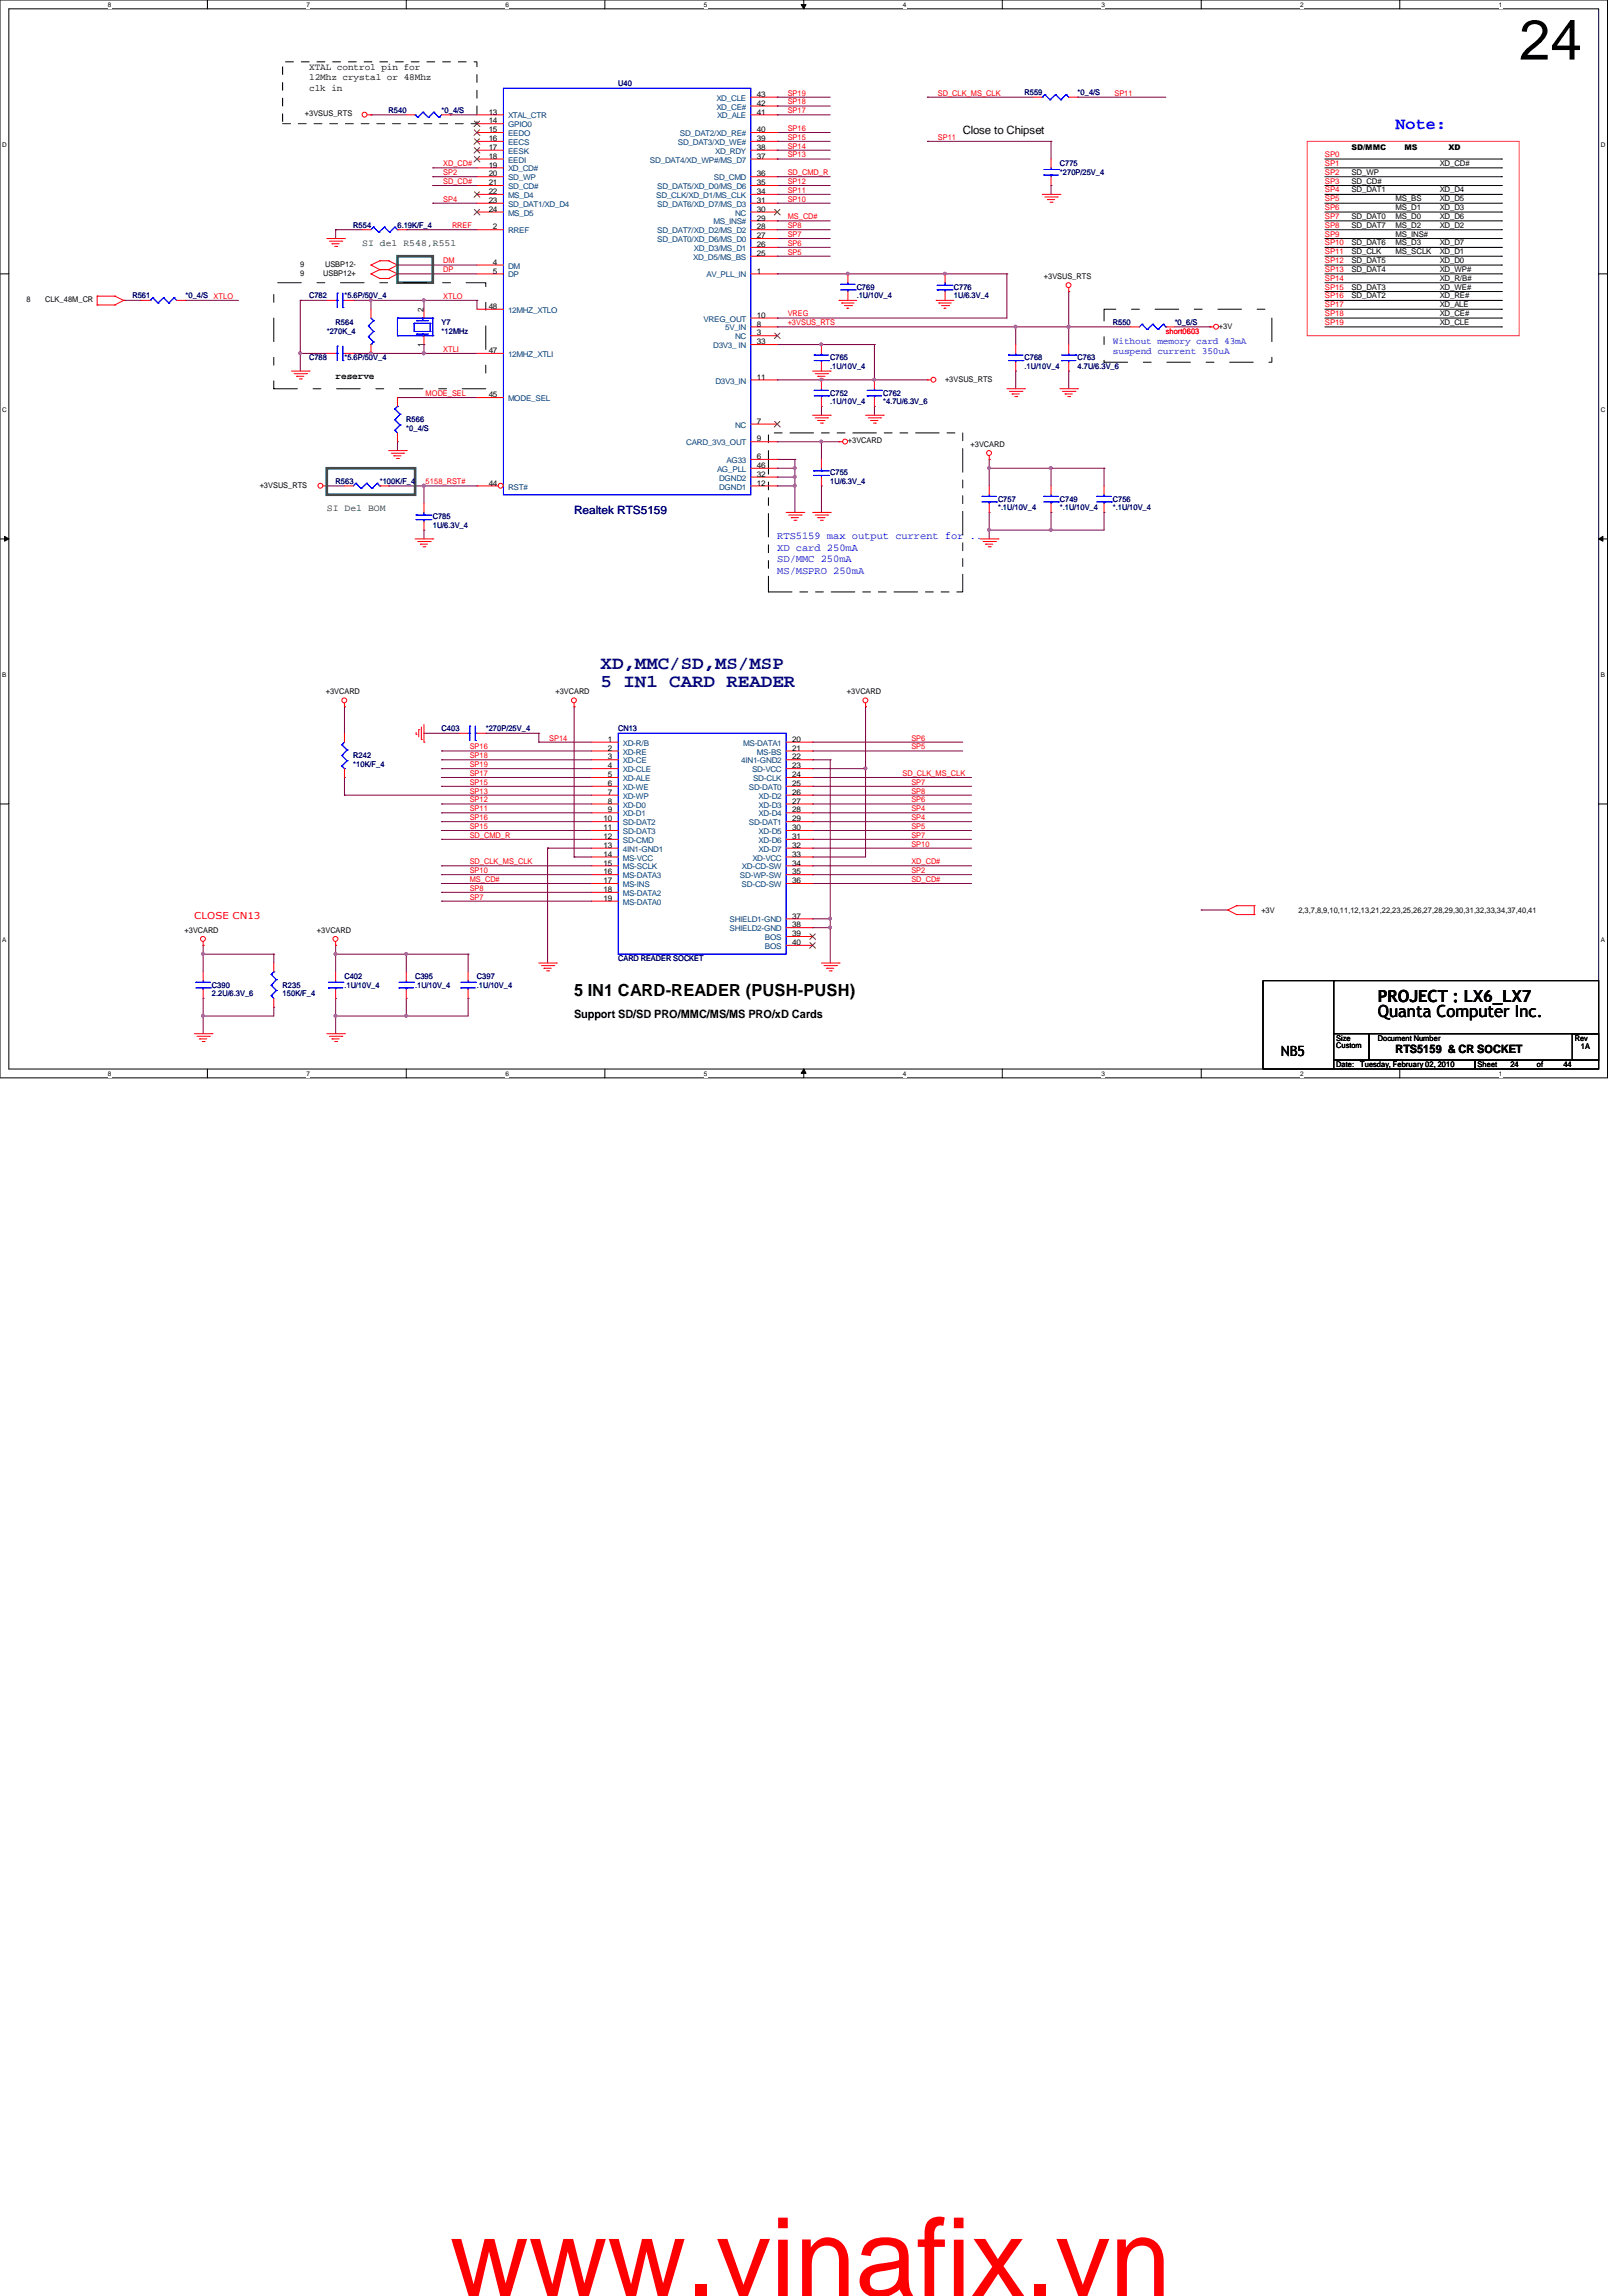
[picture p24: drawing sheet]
<svg xmlns="http://www.w3.org/2000/svg" width="210mm" height="297mm" viewBox="0 0 210 297" stroke-linecap="round" stroke-linejoin="round" font-family="sans-serif">
<defs><g id="words">
<text font-size="14.1" fill="#f00" x="58.2" y="297">www.vinafix.vn</text>
<text font-size="7.3" x="196.6" y="7.7">24</text>
<g font-size="2.4" fill="#000080">
<text x="77.7" y="86.5">XD,MMC/SD,MS/MSP</text>
<text x="77.7" y="88.8">5 IN1 CARD READER</text>
</g>
<text font-size="2.2" fill="#00f" x="180.6" y="16.6">Note:</text>
<g font-size="2.2">
<text x="74.3" y="128.9">5 IN1 CARD-READER (PUSH-PUSH)</text>
<text x="178.3" y="131.6">Quanta Computer Inc.</text>
<text x="178.3" y="129.6">PROJECT : LX6_LX7</text>
</g>
<text font-size="1.8" x="165.7" y="136.7">NB5</text>
<g font-size="1.5">
<text x="124.6" y="17.4">Close to Chipset</text>
<text x="74.3" y="131.7">Support SD/SD PRO/MMC/MS/MS PRO/xD Cards</text>
<text x="180.6" y="136.2">RTS5159 &amp; CR SOCKET</text>
</g>
<text font-size="1.5" fill="#000080" x="74.3" y="66.5">Realtek RTS5159</text>
<g font-size="1.4" fill="#00f">
<text x="100.6" y="69.7">RTS5159 max output current for ..</text>
<text x="100.6" y="71.2">XD card 250mA</text>
<text x="100.6" y="72.8">SD/MMC 250mA</text>
<text x="100.6" y="74.3">MS/MSPRO 250mA</text>
</g>
<g font-size="1.2">
<text x="40" y="9">XTAL control pin for</text>
<text x="40" y="10.4">12Mhz crystal or 48Mhz</text>
<text x="40" y="11.7">clk in</text>
<text x="43.4" y="49">reserve</text>
</g>
<g font-size="1.2" fill="#008000">
<text x="46.9" y="31.9">SI del R548,R551</text>
<text x="42.3" y="66.2">SI Del BOM</text>
</g>
<g font-size="1.2" fill="#00f">
<text x="144" y="44.5">Without memory card 43mA</text>
<text x="144" y="45.8">suspend current 350uA</text>
</g>
<text font-size="1.2" fill="#f00" x="25.1" y="119">CLOSE CN13</text>
<g font-size="1" fill="#000080">
<text x="80" y="11.2">U40</text>
<text x="50.3" y="14.6">R540</text>
<text x="57.1" y="14.6">*0_4/S</text>
<text x="132.6" y="12.3">R559</text>
<text x="139.4" y="12.3">*0_4/S</text>
<text x="137.2" y="21.5">C775</text>
<text x="137.2" y="22.6">*270P/25V_4</text>
<text x="45.7" y="29.5">R554</text>
<text x="51.4" y="29.5">6.19K/F_4</text>
<text x="17.1" y="38.6">R561</text>
<text x="24" y="38.6">*0_4/S</text>
<text x="40" y="38.6">C782</text>
<text x="44.6" y="38.6">*5.6P/50V_4</text>
<text x="110.9" y="37.5">C769</text>
<text x="110.9" y="38.6">.1U/10V_4</text>
<text x="123.4" y="37.5">C776</text>
<text x="123.4" y="38.6">1U/6.3V_4</text>
<text x="40" y="46.6">C788</text>
<text x="42.3" y="43.2">*270K_4</text>
<text x="43.4" y="42">R564</text>
<text x="44.6" y="46.6">*5.6P/50V_4</text>
<text x="57.1" y="42">Y7</text>
<text x="57.1" y="43.2">*12MHz</text>
<text x="107.4" y="46.6">C765</text>
<text x="107.4" y="47.8">.1U/10V_4</text>
<text x="132.6" y="46.6">C768</text>
<text x="132.6" y="47.8">.1U/10V_4</text>
<text x="139.4" y="46.6">C763</text>
<text x="139.4" y="47.8">4.7U/6.3V_6</text>
<text x="144" y="42">R550</text>
<text x="152" y="42">*0_6/S</text>
<text x="107.4" y="51.2">C752</text>
<text x="107.4" y="52.3">.1U/10V_4</text>
<text x="114.3" y="51.2">C762</text>
<text x="114.3" y="52.3">*4.7U/6.3V_6</text>
<text x="52.6" y="54.6">R566</text>
<text x="52.6" y="55.8">*0_4/S</text>
<text x="43.4" y="62.6">R563</text>
<text x="49.1" y="62.6">*100K/F_4</text>
<text x="107.4" y="61.5">C755</text>
<text x="107.4" y="62.6">1U/6.3V_4</text>
<text x="129.2" y="64.9">C757</text>
<text x="137.2" y="64.9">C749</text>
<text x="144" y="64.9">C756</text>
<text x="56" y="67.2">C785</text>
<text x="56" y="68.3">1U/6.3V_4</text>
<text x="129.2" y="66">*.1U/10V_4</text>
<text x="137.2" y="66">*.1U/10V_4</text>
<text x="144" y="66">*.1U/10V_4</text>
<text x="57.1" y="94.6">C403</text>
<text x="62.9" y="94.6">*270P/25V_4</text>
<text x="80" y="94.6">CN13</text>
<text x="45.7" y="98">R242</text>
<text x="45.7" y="99.2">*10K/F_4</text>
<text x="80" y="124.3">CARD READER SOCKET</text>
<text x="27.4" y="127.8">C390</text>
<text x="27.4" y="128.9">2.2U/6.3V_6</text>
<text x="36.6" y="127.8">R235</text>
<text x="36.6" y="128.9">150K/F_4</text>
<text x="44.6" y="126.6">C402</text>
<text x="44.6" y="127.8">.1U/10V_4</text>
<text x="53.7" y="126.6">C395</text>
<text x="53.7" y="127.8">.1U/10V_4</text>
<text x="61.7" y="126.6">C397</text>
<text x="61.7" y="127.8">.1U/10V_4</text>
</g>
<g font-size="1">
<text x="39.5" y="15.1">+3VSUS_RTS</text>
<text x="63.2" y="14.8">13</text>
<text x="63.2" y="16">14</text>
<text x="63.2" y="17.1">15</text>
<text x="98" y="12.5">43</text>
<text x="98" y="13.7">42</text>
<text x="98" y="14.8">41</text>
<text x="98" y="17.1">40</text>
<text x="63.2" y="18.2">16</text>
<text x="63.2" y="19.4">17</text>
<text x="63.2" y="20.5">18</text>
<text x="63.2" y="21.7">19</text>
<text x="63.2" y="22.8">20</text>
<text x="63.2" y="24">21</text>
<text x="98" y="18.2">39</text>
<text x="98" y="19.4">38</text>
<text x="98" y="20.5">37</text>
<text x="98" y="24">35</text>
<text x="98" y="22.8">36</text>
<text x="174.9" y="22.6">SD_WP</text>
<text x="174.9" y="23.7">SD_CD#</text>
<text x="174.9" y="19.4">SD/MMC</text>
<text x="181.7" y="19.4">MS</text>
<text x="186.3" y="21.5">XD_CD#</text>
<text x="187.5" y="19.4">XD</text>
<text x="63.2" y="25.1">22</text>
<text x="63.2" y="26.2">23</text>
<text x="63.2" y="27.4">24</text>
<text x="63.8" y="29.7">2</text>
<text x="98" y="25.1">34</text>
<text x="98" y="26.2">31</text>
<text x="98" y="27.4">30</text>
<text x="98" y="28.5">29</text>
<text x="98" y="29.7">28</text>
<text x="174.9" y="24.9">SD_DAT1</text>
<text x="174.9" y="28.3">SD_DAT0</text>
<text x="174.9" y="29.5">SD_DAT7</text>
<text x="180.6" y="27.2">MS_D1</text>
<text x="180.6" y="26">MS_BS</text>
<text x="180.6" y="28.3">MS_D0</text>
<text x="180.6" y="29.5">MS_D2</text>
<text x="186.3" y="29.5">XD_D2</text>
<text x="186.3" y="27.2">XD_D3</text>
<text x="186.3" y="24.9">XD_D4</text>
<text x="186.3" y="26">XD_D5</text>
<text x="186.3" y="28.3">XD_D6</text>
<text x="38.9" y="35.6">9</text>
<text x="38.9" y="34.5">9</text>
<text x="41.8" y="35.6">USBP12+</text>
<text x="42.1" y="34.5">USBP12-</text>
<text x="63.8" y="34.2">4</text>
<text x="63.8" y="35.4">5</text>
<text x="98" y="30.8">27</text>
<text x="98" y="32">26</text>
<text x="98" y="33.1">25</text>
<text x="98" y="35.4">1</text>
<text x="174.9" y="31.8">SD_DAT6</text>
<text x="174.9" y="34">SD_DAT5</text>
<text x="174.9" y="35.2">SD_DAT4</text>
<text x="174.9" y="32.9">SD_CLK</text>
<text x="180.6" y="30.6">MS_INS#</text>
<text x="180.6" y="31.8">MS_D3</text>
<text x="180.6" y="32.9">MS_SCLK</text>
<text x="186.3" y="31.8">XD_D7</text>
<text x="186.3" y="34">XD_D0</text>
<text x="186.3" y="35.2">XD_WP#</text>
<text x="186.3" y="32.9">XD_D1</text>
<text x="3.4" y="39.1">8</text>
<text x="5.8" y="39.1">CLK_48M_CR</text>
<text x="54.8" y="40.3" transform="rotate(-90 54.8 40.3)">2</text>
<text x="63.2" y="40">48</text>
<text x="98" y="41.1">10</text>
<text x="135.1" y="36.1">+3VSUS_RTS</text>
<text x="174.9" y="37.5">SD_DAT3</text>
<text x="174.9" y="38.6">SD_DAT2</text>
<text x="186.3" y="37.5">XD_WE#</text>
<text x="186.3" y="38.6">XD_RE#</text>
<text x="186.3" y="36.3">XD_R/B#</text>
<text x="186.3" y="39.8">XD_ALE</text>
<text x="186.3" y="40.9">XD_CE#</text>
<text x="54.8" y="44.8" transform="rotate(-90 54.8 44.8)">1</text>
<text x="63.2" y="45.7">47</text>
<text x="98" y="44.5">33</text>
<text x="98" y="43.4">3</text>
<text x="98" y="42.2">8</text>
<text x="157.7" y="42.5">+3V</text>
<text x="186.3" y="42">XD_CLE</text>
<text x="63.2" y="51.4">45</text>
<text x="98" y="49.1">11</text>
<text x="122.3" y="49.4">+3VSUS_RTS</text>
<text x="98" y="59.4">6</text>
<text x="98" y="54.8">7</text>
<text x="98" y="57.1">9</text>
<text x="109.7" y="57.4">+3VCARD</text>
<text x="125.6" y="57.8">+3VCARD</text>
<text x="33.6" y="63.1">+3VSUS_RTS</text>
<text x="63.2" y="62.8">44</text>
<text x="98" y="61.7">32</text>
<text x="98" y="60.5">46</text>
<text x="98" y="62.8">12</text>
<text x="42.2" y="89.8">+3VCARD</text>
<text x="71.9" y="89.8">+3VCARD</text>
<text x="109.6" y="89.8">+3VCARD</text>
<text x="78.7" y="96">1</text>
<text x="102.5" y="96">20</text>
<text x="78.7" y="98.3">3</text>
<text x="78.7" y="100.5">5</text>
<text x="78.7" y="101.7">6</text>
<text x="78.7" y="97.1">2</text>
<text x="78.7" y="99.4">4</text>
<text x="102.5" y="97.1">21</text>
<text x="102.5" y="98.3">22</text>
<text x="102.5" y="99.4">23</text>
<text x="102.5" y="100.5">24</text>
<text x="102.5" y="101.7">25</text>
<text x="78.1" y="106.3">10</text>
<text x="78.1" y="107.4">11</text>
<text x="78.7" y="102.8">7</text>
<text x="78.7" y="104">8</text>
<text x="78.7" y="105.1">9</text>
<text x="102.5" y="102.8">26</text>
<text x="102.5" y="104">27</text>
<text x="102.5" y="105.1">28</text>
<text x="102.5" y="106.3">29</text>
<text x="102.5" y="107.4">30</text>
<text x="78.1" y="108.5">12</text>
<text x="78.1" y="109.7">13</text>
<text x="78.1" y="110.8">14</text>
<text x="78.1" y="112">15</text>
<text x="78.1" y="113.1">16</text>
<text x="102.5" y="108.5">31</text>
<text x="102.5" y="109.7">32</text>
<text x="102.5" y="110.8">33</text>
<text x="102.5" y="112">34</text>
<text x="102.5" y="113.1">35</text>
<text x="78.1" y="114.3">17</text>
<text x="78.1" y="115.4">18</text>
<text x="78.1" y="116.5">19</text>
<text x="102.5" y="118.8">37</text>
<text x="102.5" y="120">38</text>
<text x="102.5" y="114.3">36</text>
<text x="163.2" y="118.1">+3V</text>
<text x="168" y="118.1">2,3,7,8,9,10,11,12,13,21,22,23,25,26,27,28,29,30,31,32,33,34,37,40,41</text>
<text x="23.9" y="120.7">+3VCARD</text>
<text x="41" y="120.7">+3VCARD</text>
<text x="102.5" y="121.1">39</text>
<text x="102.5" y="122.3">40</text>
<text x="172.9" y="134.6">Size</text>
<text x="172.9" y="135.6">Custom</text>
<text x="178.3" y="134.6">Document Number</text>
<text x="203.8" y="134.6">Rev</text>
<text x="204.6" y="135.8">1A</text>
<text x="172.9" y="138">Date:</text>
<text x="176" y="138">Tuesday, February 02, 2010</text>
<text x="191.2" y="138">Sheet</text>
<text x="195.5" y="138">24</text>
<text x="198.9" y="138">of</text>
<text x="202.3" y="138">44</text>
</g>
<g font-size="1" fill="#004080">
<text x="65.7" y="15.3">XTAL_CTR</text>
<text x="65.7" y="16.5">GPIO0</text>
<text x="65.7" y="17.6">EEDO</text>
<text x="88" y="17.6">SD_DAT2/XD_RE#</text>
<text x="92.7" y="13">XD_CLE</text>
<text x="92.7" y="14.2">XD_CE#</text>
<text x="92.8" y="15.3">XD_ALE</text>
<text x="65.7" y="18.8">EECS</text>
<text x="65.7" y="19.9">EESK</text>
<text x="65.7" y="21">EEDI</text>
<text x="65.7" y="22.2">XD_CD#</text>
<text x="65.7" y="23.3">SD_WP</text>
<text x="84.1" y="21">SD_DAT4/XD_WP#/MS_D7</text>
<text x="87.7" y="18.8">SD_DAT3/XD_WE#</text>
<text x="92.4" y="23.3">SD_CMD</text>
<text x="92.5" y="19.9">XD_RDY</text>
<text x="65.7" y="24.5">SD_CD#</text>
<text x="65.7" y="25.6">MS_D4</text>
<text x="65.7" y="26.8">SD_DAT1/XD_D4</text>
<text x="65.7" y="27.9">MS_D5</text>
<text x="84.9" y="25.6">SD_CLK/XD_D1/MS_CLK</text>
<text x="85" y="24.5">SD_DAT5/XD_D0/MS_D6</text>
<text x="85" y="26.8">SD_DAT6/XD_D7/MS_D3</text>
<text x="92.3" y="29">MS_INS#</text>
<text x="95.1" y="27.9">NC</text>
<text x="65.7" y="30.2">RREF</text>
<text x="65.7" y="34.8">DM</text>
<text x="65.7" y="35.9">DP</text>
<text x="85" y="30.2">SD_DAT7/XD_D2/MS_D2</text>
<text x="85" y="31.3">SD_DAT0/XD_D6/MS_D0</text>
<text x="89.7" y="33.6">XD_D5/MS_BS</text>
<text x="89.8" y="32.5">XD_D3/MS_D1</text>
<text x="91.4" y="35.9">AV_PLL_IN</text>
<text x="65.7" y="40.5">12MHZ_XTLO</text>
<text x="91.1" y="41.6">VREG_OUT</text>
<text x="65.7" y="46.2">12MHZ_XTLI</text>
<text x="92.3" y="45">D3V3_ IN</text>
<text x="93.9" y="42.8">5V_IN</text>
<text x="95.1" y="43.9">NC</text>
<text x="65.7" y="51.9">MODE_SEL</text>
<text x="92.6" y="49.6">D3V3_IN</text>
<text x="88.8" y="57.6">CARD_3V3_OUT</text>
<text x="94" y="59.9">AG33</text>
<text x="95.1" y="55.3">NC</text>
<text x="65.7" y="63.3">RST#</text>
<text x="92.8" y="61">AG_PLL</text>
<text x="93" y="62.2">DGND2</text>
<text x="93" y="63.3">DGND1</text>
<text x="80.6" y="96.5">XD-R/B</text>
<text x="80.6" y="98.8">XD-CE</text>
<text x="80.6" y="101">XD-ALE</text>
<text x="80.6" y="97.6">XD-RE</text>
<text x="80.6" y="99.9">XD-CLE</text>
<text x="95.9" y="98.8">4IN1-GND2</text>
<text x="96.2" y="96.5">MS-DATA1</text>
<text x="97.3" y="99.9">SD-VCC</text>
<text x="97.5" y="101">SD-CLK</text>
<text x="98" y="97.6">MS-BS</text>
<text x="80.6" y="102.2">XD-WE</text>
<text x="80.6" y="103.3">XD-WP</text>
<text x="80.6" y="104.5">XD-D0</text>
<text x="80.6" y="105.6">XD-D1</text>
<text x="80.6" y="106.8">SD-DAT2</text>
<text x="80.6" y="107.9">SD-DAT3</text>
<text x="96.9" y="102.2">SD-DAT0</text>
<text x="96.9" y="106.8">SD-DAT1</text>
<text x="98.2" y="103.3">XD-D2</text>
<text x="98.2" y="104.5">XD-D3</text>
<text x="98.2" y="105.6">XD-D4</text>
<text x="98.2" y="107.9">XD-D5</text>
<text x="80.6" y="109.1">SD-CMD</text>
<text x="80.6" y="110.2">4IN1-GND1</text>
<text x="80.6" y="111.3">MS-VCC</text>
<text x="80.6" y="112.5">MS-SCLK</text>
<text x="80.6" y="113.6">MS-DATA3</text>
<text x="95.8" y="113.6">SD-WP-SW</text>
<text x="96" y="112.5">XD-CD-SW</text>
<text x="97.4" y="111.3">XD-VCC</text>
<text x="98.2" y="109.1">XD-D6</text>
<text x="98.2" y="110.2">XD-D7</text>
<text x="80.6" y="114.8">MS-INS</text>
<text x="80.6" y="115.9">MS-DATA2</text>
<text x="80.6" y="117.1">MS-DATA0</text>
<text x="94.4" y="119.3">SHIELD1-GND</text>
<text x="96" y="114.8">SD-CD-SW</text>
<text x="94.4" y="120.5">SHIELD2-GND</text>
<text x="99" y="121.6">BOS</text>
<text x="99" y="122.8">BOS</text>
</g>
<g font-size="1" fill="#f00">
<text x="101.9" y="12.4">SP19</text>
<text x="101.9" y="13.5">SP18</text>
<text x="101.9" y="14.6">SP17</text>
<text x="101.9" y="16.9">SP16</text>
<text x="121.4" y="12.4">SD_CLK_MS_CLK</text>
<text x="144.2" y="12.4">SP11</text>
<text x="57.4" y="22.6">SP2</text>
<text x="57.4" y="23.8">SD_CD#</text>
<text x="57.4" y="21.5">XD_CD#</text>
<text x="101.9" y="19.2">SP14</text>
<text x="101.9" y="20.4">SP13</text>
<text x="101.9" y="23.8">SP12</text>
<text x="101.9" y="22.6">SD_CMD_R</text>
<text x="101.9" y="18.1">SP15</text>
<text x="121.4" y="18.1">SP11</text>
<text x="171.4" y="22.6">SP2</text>
<text x="171.4" y="23.7">SP3</text>
<text x="171.4" y="21.5">SP1</text>
<text x="171.4" y="20.3">SP0</text>
<text x="57.4" y="26.1">SP4</text>
<text x="58.5" y="29.5">RREF</text>
<text x="101.9" y="26.1">SP10</text>
<text x="101.9" y="29.5">SP8</text>
<text x="101.9" y="24.9">SP11</text>
<text x="101.9" y="28.4">MS_CD#</text>
<text x="171.4" y="27.2">SP6</text>
<text x="171.4" y="24.9">SP4</text>
<text x="171.4" y="28.3">SP7</text>
<text x="171.4" y="26">SP5</text>
<text x="171.4" y="29.5">SP8</text>
<text x="57.4" y="34.1">DM</text>
<text x="57.4" y="35.2">DP</text>
<text x="101.9" y="30.6">SP7</text>
<text x="101.9" y="31.8">SP6</text>
<text x="101.9" y="32.9">SP5</text>
<text x="171.4" y="31.8">SP10</text>
<text x="171.4" y="34">SP12</text>
<text x="171.4" y="32.9">SP11</text>
<text x="171.4" y="35.2">SP13</text>
<text x="171.4" y="30.6">SP9</text>
<text x="27.6" y="38.7">XTLO</text>
<text x="57.4" y="38.7">XTLO</text>
<text x="101.9" y="40.9">VREG</text>
<text x="171.4" y="36.3">SP14</text>
<text x="171.4" y="37.5">SP15</text>
<text x="171.4" y="39.8">SP17</text>
<text x="171.4" y="40.9">SP18</text>
<text x="171.4" y="38.6">SP16</text>
<text x="57.4" y="45.5">XTLI</text>
<text x="101.9" y="42.1">+3VSUS_RTS</text>
<text x="150.9" y="43.2">short0603</text>
<text x="171.4" y="42">SP19</text>
<text x="55.1" y="51.2">MODE_SEL</text>
<text x="55.1" y="62.7">5158_RST#</text>
<text x="71.1" y="95.8">SP14</text>
<text x="117.9" y="95.8">SP6</text>
<text x="60.8" y="96.9">SP16</text>
<text x="60.8" y="98.1">SP18</text>
<text x="60.8" y="100.4">SP17</text>
<text x="60.8" y="99.2">SP19</text>
<text x="60.8" y="101.5">SP15</text>
<text x="116.8" y="100.4">SD_CLK_MS_CLK</text>
<text x="117.9" y="101.5">SP7</text>
<text x="117.9" y="96.9">SP5</text>
<text x="60.8" y="103.8">SP12</text>
<text x="60.8" y="104.9">SP11</text>
<text x="60.8" y="102.7">SP13</text>
<text x="60.8" y="106.1">SP16</text>
<text x="60.8" y="107.2">SP15</text>
<text x="117.9" y="106.1">SP4</text>
<text x="117.9" y="107.2">SP5</text>
<text x="117.9" y="104.9">SP4</text>
<text x="117.9" y="103.8">SP6</text>
<text x="117.9" y="102.7">SP8</text>
<text x="60.8" y="108.4">SD_CMD_R</text>
<text x="60.8" y="111.8">SD_CLK_MS_CLK</text>
<text x="60.8" y="112.9">SP10</text>
<text x="117.9" y="112.9">SP2</text>
<text x="117.9" y="111.8">XD_CD#</text>
<text x="117.9" y="109.5">SP10</text>
<text x="117.9" y="108.4">SP7</text>
<text x="60.8" y="114.1">MS_CD#</text>
<text x="60.8" y="115.2">SP8</text>
<text x="60.8" y="116.4">SP7</text>
<text x="117.9" y="114.1">SD_CD#</text>
</g>
<g font-size=".8">
<text x="14" y=".9">8</text>
<text x="39.7" y=".9">7</text>
<text x="65.4" y=".9">6</text>
<text x="91.1" y=".9">5</text>
<text x="116.8" y=".9">4</text>
<text x="142.5" y=".9">3</text>
<text x="168.3" y=".9">2</text>
<text x="194" y=".9">1</text>
<text x=".3" y="19.1">D</text>
<text x="207.2" y="19.1">D</text>
<text x=".3" y="53.3">C</text>
<text x="207.2" y="53.3">C</text>
<text x=".3" y="87.6">B</text>
<text x="207.2" y="87.6">B</text>
<text x=".3" y="121.9">A</text>
<text x="207.2" y="121.9">A</text>
<text x="14" y="139.2">8</text>
<text x="39.7" y="139.2">7</text>
<text x="65.4" y="139.2">6</text>
<text x="91.1" y="139.2">5</text>
<text x="116.8" y="139.2">4</text>
<text x="142.5" y="139.2">3</text>
<text x="168.3" y="139.2">2</text>
<text x="194" y="139.2">1</text>
</g>
</g></defs>
<path d="M0 0h208v139.4h-208zM1.1 1.1h205.8v137.2h-205.8z" fill="none" stroke="#000" stroke-width=".13"/>
<g fill="#fff">
<path d="M14 .1h.4v1h-.4z"/>
<path d="M14 138.4h.4v1h-.4z"/>
</g>
<path d="M26.8 0v1.1M26.8 138.3v1.1" fill="none" stroke="#000" stroke-width=".13"/>
<g fill="#fff">
<path d="M39.7 .1h.4v1h-.4z"/>
<path d="M39.7 138.4h.4v1h-.4z"/>
</g>
<path d="M52.6 0v1.1M52.6 138.3v1.1" fill="none" stroke="#000" stroke-width=".13"/>
<g fill="#fff">
<path d="M65.4 .1h.5v1h-.5z"/>
<path d="M65.4 138.4h.5v1h-.5z"/>
</g>
<path d="M78.3 0v1.1M78.3 138.3v1.1" fill="none" stroke="#000" stroke-width=".13"/>
<g fill="#fff">
<path d="M91.1 .1h.5v1h-.5z"/>
<path d="M91.1 138.4h.5v1h-.5z"/>
</g>
<path d="M104 0v1.1M103.7 .6h.6l-.3 .5zM104 138.3l.3 .6h-.6zM104 138.3v1.1" fill="none" stroke="#000" stroke-width=".13"/>
<path d="M103.7 .6h.6l-.3 .5zM104 138.3l.3 .6h-.6z" fill="#000"/>
<g fill="#fff">
<path d="M116.8 .1h.5v1h-.5z"/>
<path d="M116.8 138.4h.5v1h-.5z"/>
</g>
<path d="M129.7 0v1.1M129.7 138.3v1.1" fill="none" stroke="#000" stroke-width=".13"/>
<g fill="#fff">
<path d="M142.5 .1h.5v1h-.5z"/>
<path d="M142.5 138.4h.5v1h-.5z"/>
</g>
<path d="M155.4 0v1.1M155.4 138.3v1.1" fill="none" stroke="#000" stroke-width=".13"/>
<g fill="#fff">
<path d="M168.3 .1h.4v1h-.4z"/>
<path d="M168.3 138.4h.4v1h-.4z"/>
</g>
<path d="M181.1 0v1.1M181.1 138.3v1.1" fill="none" stroke="#000" stroke-width=".13"/>
<g fill="#fff">
<path d="M194 .1h.4v1h-.4z"/>
<path d="M194 138.4h.4v1h-.4z"/>
<path d="M.3 18.3h.6v.9h-.6z"/>
<path d="M207.2 18.3h.6v.9h-.6z"/>
<path d="M.3 52.6h.6v.9h-.6z"/>
<path d="M207.2 52.6h.6v.9h-.6z"/>
</g>
<path d="M0 35.4h1.1M206.9 35.4h1.1" fill="none" stroke="#000" stroke-width=".13"/>
<g fill="#fff">
<path d="M.3 86.9h.5v.9h-.5z"/>
<path d="M207.2 86.9h.5v.9h-.5z"/>
</g>
<path d="M0 69.7h1.1M.6 69.4l.5 .3-.5 .3zM206.9 69.7l.5-.3v.6zM206.9 69.7h1.1" fill="none" stroke="#000" stroke-width=".13"/>
<path d="M.6 69.4l.5 .3-.5 .3zM206.9 69.7l.5-.3v.6z" fill="#000"/>
<g fill="#fff">
<path d="M.3 121.2h.5v.9h-.5z"/>
<path d="M207.2 121.2h.5v.9h-.5z"/>
</g>
<path d="M0 104h1.1M206.9 104h1.1" fill="none" stroke="#000" stroke-width=".13"/>
<g fill="none" stroke="#800040" stroke-width=".13">
<path d="M48 14.9h.1M48 14.9h4.6M58.3 14.9h.1M58.3 14.9h3.4M100.6 19.4h.1M100.6 19.4h6.8M120 18.3h.1M120 18.3h16M136 18.3h.1M136 18.3v2.3M56 22.9h.1M56 24h.1"/>
<path d="M56 26.3h.1M56 26.3h5.7M56 24h5.7M56 22.9h5.7M100.6 20.6h.1M100.6 26.3h.1M100.6 24h.1M100.6 29.7h.1M100.6 22.9h.1M100.6 35.4h.1M100.6 20.6h6.8M100.6 26.3h6.8"/>
<path d="M100.6 24h6.8M100.6 29.7h6.8M100.6 22.9h6.8M100.6 35.4h9.1M122.3 35.4h.1M122.3 35.4h8M130.3 35.4h.1M130.3 35.4v5.7h-29.7M136 24h.1M136 24v1.1M51.4 57.1h.1M51.4 57.1v1.2"/>
<path d="M100.6 41.1h.1M100.6 57.1h.1M100.6 57.1h5.7M106.3 57.1h.1M106.3 57.1v2.3M138.3 48h.1M138.3 48v2.3M128 60.6h.1M128 60.6h8"/>
</g>
<path d="M135.9 60.4h.2v.3h-.1h-.1z" fill-rule="evenodd" fill="#f0f"/>
<path d="M135.9 60.4h.2v.3h-.1h-.1z" fill="none" stroke="#f0f" stroke-width=".13"/>
<path d="M127.9 60.4h.2v.3h-.1h-.1z" fill-rule="evenodd" fill="#f0f"/>
<path d="M127.9 60.4h.2v.3h-.1h-.1z" fill="none" stroke="#f0f" stroke-width=".13"/>
<g fill="none" stroke="#800040" stroke-width=".13">
<path d="M100.6 12.6h.1M100.6 13.7h.1M100.6 14.9h.1M100.6 12.6h6.8M100.6 13.7h6.8M100.6 14.9h6.8M51.4 34.3h.1M51.4 35.4h.1M51.4 34.3h10.3M51.4 35.4h10.3M52.6 29.7h.1M52.6 29.7h9.1"/>
<path d="M56 21.7h.1M56 21.7h5.7M51.4 51.4h.1M51.4 51.4h10.3M100.6 49.1h.1M100.6 44.6h.1M100.6 49.1h5.7M100.6 44.6h5.7M106.3 57.1h.1M106.3 57.1h2.3M113.2 49.1h.1M113.2 49.1h6.8"/>
<path d="M128 59.4h.1M128 59.4v3.5M128 60.6h.1M136 60.6h.1M136 60.6h6.9M136 60.6v2.3M142.9 60.6h.1M142.9 60.6v2.3"/>
</g>
<path d="M106.1 57h.3v.2l-.1 .1-.2-.1z" fill-rule="evenodd" fill="#f0f"/>
<path d="M106.1 57h.3v.2l-.1 .1-.2-.1z" fill="none" stroke="#f0f" stroke-width=".13"/>
<g fill="none" stroke="#800040" stroke-width=".13">
<path d="M100.6 17.1h.1M100.6 18.3h.1M100.6 17.1h6.8M100.6 18.3h6.8M100.6 30.9h.1M100.6 32h.1M100.6 25.1h.1M100.6 28.6h.1M100.6 30.9h6.8M100.6 32h6.8M100.6 25.1h6.8M100.6 28.6h6.8"/>
<path d="M109.7 35.4h.1M109.7 35.4h12.6M106.3 52.6h.1M106.3 52.6v1.1M113.2 52.6h.1M113.2 52.6v1.1M106.3 62.9h.1M106.3 62.9v3.4"/>
</g>
<path d="M122.1 35.3h.3v.2l-.1 .1-.2-.1z" fill-rule="evenodd" fill="#f0f"/>
<path d="M122.1 35.3h.3v.2l-.1 .1-.2-.1z" fill="none" stroke="#f0f" stroke-width=".13"/>
<path d="M109.6 35.3h.2v.2l-.1 .1-.1-.1z" fill-rule="evenodd" fill="#f0f"/>
<path d="M109.6 35.3h.2v.2l-.1 .1-.1-.1z" fill="none" stroke="#f0f" stroke-width=".13"/>
<g fill="none" stroke="#800040" stroke-width=".13">
<path d="M120 12.6h.1M120 12.6h13.7M139.4 12.6h.1M139.4 12.6h11.5M43.4 29.7h.1M43.4 29.7v1.2M100.6 33.1h.1M100.6 33.1h6.8M26.3 122.3h.1M26.3 123.4h.1M26.3 122.3v3.4M35.4 123.4h.1"/>
<path d="M35.4 123.4v1.2M43.4 123.4h.1M43.4 123.4h17.2M52.6 123.4h.1M52.6 123.4v2.3"/>
</g>
<path d="M52.4 123.3h.3v.2l-.2 .1-.1-.1z" fill-rule="evenodd" fill="#f0f"/>
<path d="M52.4 123.3h.3v.2l-.2 .1-.1-.1z" fill="none" stroke="#f0f" stroke-width=".13"/>
<path d="M43.3 123.3h.2v.2l-.1 .1-.1-.1z" fill-rule="evenodd" fill="#f0f"/>
<path d="M43.3 123.3h.2v.2l-.1 .1-.1-.1z" fill="none" stroke="#f0f" stroke-width=".13"/>
<path d="M26.3 123.4h.1M26.3 123.4h9.1M43.4 122.3h.1M43.4 123.4h.1M43.4 122.3v3.4M52.6 131.4h.1M52.6 131.4h8M60.6 123.4h.1M60.6 123.4v2.3" fill="none" stroke="#800040" stroke-width=".13"/>
<path d="M26.1 123.3h.3v.2l-.2 .1-.1-.1z" fill-rule="evenodd" fill="#f0f"/>
<path d="M26.1 123.3h.3v.2l-.2 .1-.1-.1z" fill="none" stroke="#f0f" stroke-width=".13"/>
<g fill="none" stroke="#800040" stroke-width=".13">
<path d="M138.3 37.7h.1M138.3 37.7v4.6M100.6 42.3h.1M100.6 42.3h30.8M102.9 59.4h.1M102.9 59.4v1.2M138.3 42.3h.1M138.3 42.3h8M152 42.3h4.6M156.6 42.3h.1M100.6 62.9h.1M100.6 62.9h2.3"/>
<path d="M60.6 129.2h.1M60.6 129.2v2.2"/>
</g>
<path d="M138.1 42.1h.3v.3l-.1 .1-.2-.1z" fill-rule="evenodd" fill="#f0f"/>
<path d="M138.1 42.1h.3v.3l-.1 .1-.2-.1z" fill="none" stroke="#f0f" stroke-width=".13"/>
<path d="M106.3 44.6h.1M106.3 44.6h6.9M100.6 61.7h.1M100.6 61.7h2.3M26.3 131.4h.1M26.3 131.4v2.3" fill="none" stroke="#800040" stroke-width=".13"/>
<path d="M106.1 44.4h.3v.3h-.1h-.2z" fill-rule="evenodd" fill="#f0f"/>
<path d="M106.1 44.4h.3v.3h-.1h-.2z" fill="none" stroke="#f0f" stroke-width=".13"/>
<path d="M43.4 131.4h.1M43.4 131.4h9.2" fill="none" stroke="#800040" stroke-width=".13"/>
<path d="M52.4 131.3h.3v.2l-.2 .1-.1-.1z" fill-rule="evenodd" fill="#f0f"/>
<path d="M52.4 131.3h.3v.2l-.2 .1-.1-.1z" fill="none" stroke="#f0f" stroke-width=".13"/>
<path d="M43.3 131.3h.2v.2l-.1 .1-.1-.1z" fill-rule="evenodd" fill="#f0f"/>
<path d="M43.3 131.3h.2v.2l-.1 .1-.1-.1z" fill="none" stroke="#f0f" stroke-width=".13"/>
<path d="M113.2 44.6h.1M113.2 44.6v4.5" fill="none" stroke="#800040" stroke-width=".13"/>
<path d="M113 49h.3v.2l-.2 .1-.1-.1z" fill-rule="evenodd" fill="#f0f"/>
<path d="M113 49h.3v.2l-.2 .1-.1-.1z" fill="none" stroke="#f0f" stroke-width=".13"/>
<path d="M106.3 49.1h.1M106.3 49.1h6.9" fill="none" stroke="#800040" stroke-width=".13"/>
<path d="M106.1 49h.3v.2l-.1 .1-.2-.1z" fill-rule="evenodd" fill="#f0f"/>
<path d="M106.1 49h.3v.2l-.1 .1-.2-.1z" fill="none" stroke="#f0f" stroke-width=".13"/>
<path d="M131.4 48h.1M131.4 42.3h.1M131.4 42.3v2.3M131.4 48v2.3M138.3 42.3h.1M138.3 42.3v2.3M128 68.6h.1M128 68.6h8" fill="none" stroke="#800040" stroke-width=".13"/>
<path d="M138.1 42.1h.3v.3l-.1 .1-.2-.1z" fill-rule="evenodd" fill="#f0f"/>
<path d="M138.1 42.1h.3v.3l-.1 .1-.2-.1z" fill="none" stroke="#f0f" stroke-width=".13"/>
<path d="M131.4 42.3h.1M131.4 42.3h6.9" fill="none" stroke="#800040" stroke-width=".13"/>
<path d="M131.3 42.1h.3v.3l-.2 .1-.1-.1z" fill-rule="evenodd" fill="#f0f"/>
<path d="M131.3 42.1h.3v.3l-.2 .1-.1-.1z" fill="none" stroke="#f0f" stroke-width=".13"/>
<path d="M128 66.3h.1M128 68.6h.1M128 66.3v3.4" fill="none" stroke="#800040" stroke-width=".13"/>
<path d="M127.9 68.4h.2v.3h-.1h-.1z" fill-rule="evenodd" fill="#f0f"/>
<path d="M127.9 68.4h.2v.3h-.1h-.1z" fill="none" stroke="#f0f" stroke-width=".13"/>
<path d="M136 66.3h.1M136 68.6h.1M136 66.3v2.3M136 68.6h6.9" fill="none" stroke="#800040" stroke-width=".13"/>
<path d="M135.9 68.4h.2v.3h-.1h-.1z" fill-rule="evenodd" fill="#f0f"/>
<path d="M135.9 68.4h.2v.3h-.1h-.1z" fill="none" stroke="#f0f" stroke-width=".13"/>
<path d="M102.9 62.9h.1M102.9 62.9v3.4M52.6 129.2h.1M52.6 129.2v2.2" fill="none" stroke="#800040" stroke-width=".13"/>
<path d="M102.7 62.7h.3v.3h-.2h-.1z" fill-rule="evenodd" fill="#f0f"/>
<path d="M102.7 62.7h.3v.3h-.2h-.1z" fill="none" stroke="#f0f" stroke-width=".13"/>
<path d="M102.9 61.7h.1M102.9 61.7v1.2" fill="none" stroke="#800040" stroke-width=".13"/>
<path d="M102.7 61.6h.3v.2l-.2 .1-.1-.1z" fill-rule="evenodd" fill="#f0f"/>
<path d="M102.7 61.6h.3v.2l-.2 .1-.1-.1z" fill="none" stroke="#f0f" stroke-width=".13"/>
<path d="M142.9 66.3h.1M142.9 66.3v2.3M26.3 131.4h.1M35.4 130.3h.1M35.4 130.3v1.1h-9.1" fill="none" stroke="#800040" stroke-width=".13"/>
<path d="M26.1 131.3h.3v.2l-.2 .1-.1-.1z" fill-rule="evenodd" fill="#f0f"/>
<path d="M26.1 131.3h.3v.2l-.2 .1-.1-.1z" fill="none" stroke="#f0f" stroke-width=".13"/>
<path d="M100.6 59.4h.1M100.6 59.4h2.3M102.9 60.6h.1M102.9 60.6v1.1M43.4 129.2h.1M43.4 129.2v2.2" fill="none" stroke="#800040" stroke-width=".13"/>
<path d="M102.7 60.4h.3v.3h-.2h-.1z" fill-rule="evenodd" fill="#f0f"/>
<path d="M102.7 60.4h.3v.3h-.2h-.1z" fill="none" stroke="#f0f" stroke-width=".13"/>
<g fill="none" stroke="#800040" stroke-width=".13">
<path d="M43.4 29.7h.1M43.4 29.7h3.5M42.3 62.9h.1M42.3 62.9h2.3M50.3 62.9h.1M50.3 62.9h4.6M54.9 68.6h.1M54.9 68.6v1.1M100.6 60.6h.1M100.6 60.6h2.3M26.3 129.2h.1M26.3 129.2v2.2"/>
<path d="M43.4 131.4h.1M43.4 131.4v2.3"/>
</g>
<path d="M54.7 62.7h.3v.3h-.2h-.1z" fill-rule="evenodd" fill="#f0f"/>
<path d="M54.7 62.7h.3v.3h-.2h-.1z" fill="none" stroke="#f0f" stroke-width=".13"/>
<path d="M54.9 62.9h6.8M61.7 62.9h.1" fill="none" stroke="#800040" stroke-width=".13"/>
<path d="M54.7 62.7h.3v.3h-.2h-.1z" fill-rule="evenodd" fill="#f0f"/>
<path d="M54.7 62.7h.3v.3h-.2h-.1z" fill="none" stroke="#f0f" stroke-width=".13"/>
<g fill="none" stroke="#800040" stroke-width=".13">
<path d="M44.6 91.4h.1M44.6 91.4v3.5M74.3 91.4h.1M74.3 91.4v19.5M107.4 98.3h.1M107.4 98.3v20.6M112 99.4h.1M112 99.4v11.5M44.6 100.6h.1M44.6 102.9h.1M44.6 100.6v2.3M44.6 102.9h32"/>
<path d="M57.1 104h.1M57.1 105.2h.1M57.1 106.3h.1M57.1 107.4h.1M57.1 108.6h.1M57.1 112h.1M57.1 113.2h.1M57.1 114.3h.1M57.1 115.4h.1M57.1 104h19.5M57.1 106.3h19.5M57.1 105.2h19.5"/>
<path d="M57.1 107.4h19.5M57.1 108.6h19.5M57.1 112h19.5M57.1 113.2h19.5M57.1 114.3h19.5M57.1 115.4h19.5M74.3 110.9h.1M74.3 110.9h2.3M105.2 106.3h.1M105.2 101.7h.1M105.2 100.6h.1M105.2 106.3h20.5"/>
<path d="M105.2 101.7h20.5M105.2 100.6h20.5"/>
</g>
<path d="M111.9 99.3h.2v.2l-.1 .1-.1-.1z" fill-rule="evenodd" fill="#f0f"/>
<path d="M111.9 99.3h.2v.2l-.1 .1-.1-.1z" fill="none" stroke="#f0f" stroke-width=".13"/>
<path d="M105.2 96h.1M105.2 98.3h.1M105.2 96h19.4M105.2 98.3h2.2M57.1 116.6h.1M57.1 116.6h19.5M107.4 118.9h.1M107.4 118.9v1.1" fill="none" stroke="#800040" stroke-width=".13"/>
<path d="M107.3 119.9h.3v.2l-.2 .1-.1-.1z" fill-rule="evenodd" fill="#f0f"/>
<path d="M107.3 119.9h.3v.2l-.2 .1-.1-.1z" fill="none" stroke="#f0f" stroke-width=".13"/>
<path d="M107.3 118.7h.3v.3h-.2h-.1z" fill-rule="evenodd" fill="#f0f"/>
<path d="M107.3 118.7h.3v.3h-.2h-.1z" fill="none" stroke="#f0f" stroke-width=".13"/>
<g fill="none" stroke="#800040" stroke-width=".13">
<path d="M16 38.9h.1M16 38.9h2.3M24 38.9h.1M24 38.9h6.9M48 38.9h.1M48 38.9v1.1M54.9 38.9h.1M54.9 38.9v1.1M61.7 38.9h.1M61.7 38.9v1.1M45.7 45.7h.1M45.7 45.7h2.3"/>
<path d="M54.9 44.6h.1M54.9 44.6v1.1M54.9 62.9h.1M54.9 62.9v2.3M54.9 94.9h.1M54.9 94.9h4.5M57.1 97.2h.1M57.1 98.3h.1M57.1 99.4h.1M57.1 99.4h19.5M57.1 97.2h19.5M57.1 98.3h19.5"/>
<path d="M62.9 94.9h.1M62.9 94.9h6.8M69.7 96h.1M69.7 94.9h.1M69.7 96h6.9M69.7 94.9v1.1M105.2 99.4h.1M105.2 97.2h.1M105.2 97.2h19.4M112 91.4h.1M112 91.4v8h-6.8M57.1 100.6h.1"/>
<path d="M57.1 101.7h.1M57.1 100.6h19.5M57.1 101.7h19.5M70.9 109.7h.1M70.9 109.7v14.9M70.9 109.7h5.7M105.2 118.9h.1M105.2 110.9h.1M105.2 114.3h.1M105.2 113.2h.1M105.2 112h.1M105.2 109.7h.1"/>
<path d="M105.2 108.6h.1M105.2 107.4h.1M105.2 105.2h.1M105.2 104h.1M105.2 102.9h.1M105.2 118.9h2.2M105.2 109.7h20.5M105.2 110.9h6.8M105.2 114.3h20.5M105.2 113.2h20.5M105.2 112h20.5M105.2 108.6h20.5"/>
<path d="M105.2 107.4h20.5M105.2 105.2h20.5M105.2 104h20.5M105.2 102.9h20.5M155.4 117.7h.1M155.4 117.7h3.5M105.2 120h.1M105.2 120h2.2M107.4 120h.1M107.4 120v4.6"/>
</g>
<path d="M54.7 45.6h.3v.2l-.2 .1-.1-.1z" fill-rule="evenodd" fill="#f0f"/>
<path d="M54.7 45.6h.3v.2l-.2 .1-.1-.1z" fill="none" stroke="#f0f" stroke-width=".13"/>
<path d="M48 45.7h.1M48 45.7h6.9" fill="none" stroke="#800040" stroke-width=".13"/>
<path d="M54.7 45.6h.3v.2l-.2 .1-.1-.1z" fill-rule="evenodd" fill="#f0f"/>
<path d="M54.7 45.6h.3v.2l-.2 .1-.1-.1z" fill="none" stroke="#f0f" stroke-width=".13"/>
<path d="M47.8 45.6h.3v.2l-.1 .1-.2-.1z" fill-rule="evenodd" fill="#f0f"/>
<path d="M47.8 45.6h.3v.2l-.1 .1-.2-.1z" fill="none" stroke="#f0f" stroke-width=".13"/>
<path d="M54.9 38.9h.1M54.9 38.9h6.8M38.9 45.7h.1M38.9 45.7v2.3M54.9 45.7h.1M54.9 45.7h6.8" fill="none" stroke="#800040" stroke-width=".13"/>
<path d="M38.7 45.6h.3v.2l-.2 .1-.1-.1z" fill-rule="evenodd" fill="#f0f"/>
<path d="M38.7 45.6h.3v.2l-.2 .1-.1-.1z" fill="none" stroke="#f0f" stroke-width=".13"/>
<path d="M48 38.9h.1M48 38.9h6.9" fill="none" stroke="#800040" stroke-width=".13"/>
<path d="M54.7 38.7h.3v.3h-.2h-.1z" fill-rule="evenodd" fill="#f0f"/>
<path d="M54.7 38.7h.3v.3h-.2h-.1z" fill="none" stroke="#f0f" stroke-width=".13"/>
<path d="M47.8 38.7h.3v.3h-.1h-.2z" fill-rule="evenodd" fill="#f0f"/>
<path d="M47.8 38.7h.3v.3h-.1h-.2z" fill="none" stroke="#f0f" stroke-width=".13"/>
<path d="M38.9 38.9h.1M38.9 38.9h3.4M38.9 38.9v6.8M45.7 38.9h.1M45.7 38.9h2.3M38.9 45.7h.1M38.9 45.7h3.4" fill="none" stroke="#800040" stroke-width=".13"/>
<g fill="none" stroke="#f00" stroke-width=".13">
<path d="M47.5 14.9h.5M48 14.9h.1M52.6 14.9h1.1M57.1 14.9h1.2M97.2 14.9h3.4M97.2 12.6h3.4M97.2 13.7h3.4M97.2 17.1h3.4M97.2 18.3h3.4M97.2 19.4h3.4M12.6 39.5h.1M12.6 38.3h.1"/>
<path d="M12.6 38.3h2.3M12.6 39.5h2.3M12.6 38.3v1.2M14.9 38.3h.1M14.9 39.5h.1M14.9 38.3l1.1 .6M16 38.9h.1M16 38.9l-1.1 .6M18.3 38.9h1.1M22.9 38.9h1.1M42.3 30.9h2.3M42.6 31.2h1.6"/>
<path d="M43 31.5h.1M43 31.5h.9M43.3 31.9h.3M43.6 31.9h.1M44.2 31.2h.1M44.6 30.9h.1M48 34.3h.1M48 35.4h.1M48 34.3l1.1 .6M48 35.4l1.1 .6M49.1 34.9h.1M49.1 33.7h.1"/>
<path d="M49.1 36h.1M49.1 34.9h1.2M49.1 33.7l-1.1 .6M49.1 33.7h1.2M49.1 36h1.2M49.1 34.9l-1.1 .5M50.3 34.9h.1M50.3 33.7h.1M50.3 36h.1M50.3 33.7l1.1 .6M50.3 34.9l1.1 .5M51.4 34.3h.1"/>
<path d="M51.4 35.4h.1M51.4 34.3l-1.1 .6M51.4 35.4l-1.1 .6M97.2 25.1h3.4M97.2 30.9h3.4M97.2 20.6h3.4M97.2 24h3.4M97.2 26.3h3.4M97.2 27.4h3.4M97.2 28.6h3.4M97.2 29.7h3.4M97.2 32h3.4"/>
<path d="M97.2 33.1h3.4M97.2 22.9h3.4M108.6 38.9h.1M108.6 38.9h2.3M108.9 39.2h.1M108.9 39.2h1.6M109.3 39.5h.9M109.6 39.9h.1M109.6 39.9h.3M109.7 35.4v1.2M109.7 37.7v1.2M110.2 39.5h.1"/>
<path d="M121.2 38.9h.1M121.2 38.9h2.2M121.5 39.2h.1M121.5 39.2h1.6M121.8 39.5h1M122.2 39.9h.1M122.2 39.9h.2M122.3 35.4v1.2M122.3 37.7v1.2M122.8 39.5h.1M134.9 25.1h2.3M135.2 25.5h1.6"/>
<path d="M135.6 25.8h.1M135.6 25.8h.9M135.9 26.2h.2M136.1 26.2h.1M136.8 25.5h.1M137.2 25.1h.1M138.3 37.7h.1M138.3 37.3v.4M37.7 48h2.3M38.1 48.3h1.6M38.4 48.7h.1M38.4 48.7h.9"/>
<path d="M38.7 49h.3M39 49h.1M39.7 48.3h.1M40 48h.1M42.3 45.7h1.1M44.6 45.7h1.1M48 40v1.1M48 44.6v1.1M50.3 58.3h2.3M50.6 58.6h1.6M51 59h.1M51 59h.9"/>
<path d="M51.3 59.3h.3M51.4 51.4v1.2M51.4 56v1.1M51.6 59.3h.1M52.2 58.6h.1M52.6 58.3h.1M54.9 40v1.1M54.9 43.4v1.2M61.7 45.7h3.5M61.7 40h3.5M61.7 51.4h3.5M97.2 44.6h3.4"/>
<path d="M105.2 53.7h2.2M105.2 48h2.2M105.5 54.1h1.6M105.5 48.3h1.6M105.8 54.4h.1M105.8 48.7h.1M105.8 54.4h1M105.8 48.7h1M106.2 54.7h.2M106.2 49h.2M106.3 49.1v1.2M106.3 51.4v1.2"/>
<path d="M106.4 54.7h.1M106.4 49h.1M107.1 54.1h.1M107.1 48.3h.1M107.4 53.7h.1M107.4 48h.1M108.6 57.1h.1M108.6 57.1h.5M112 53.7h2.3M112.4 54.1h1.6M112.7 54.4h.1M112.7 54.4h.9"/>
<path d="M113 54.7h.3M113.3 54.7h.1M114 54.1h.1M114.3 53.7h.1M120 49.1h.1M120 49.1h.5M128 59.4h.1M128 59v.4M130.3 50.3h2.3M130.6 50.6h1.6M131 51h.1M131 51h.9"/>
<path d="M131.3 51.3h.3M131.4 44.6v1.1M131.4 46.9v1.1M131.6 51.3h.1M132.2 50.6h.1M132.6 50.3h.1M137.2 50.3h2.2M137.5 50.6h1.6M137.8 51h.1M137.8 51h1M138.2 51.3h.2M138.3 44.6v1.1"/>
<path d="M138.3 46.9v1.1M138.4 51.3h.1M139.1 50.6h.1M139.4 50.3h.1M156.6 42.3h.1M156.6 42.3h.5M41.8 62.9h.5M42.3 62.9h.1M53.7 69.7h2.3M54.1 70.1h1.6M54.4 70.4h.1M54.4 70.4h.9"/>
<path d="M54.7 70.7h.3M55 70.7h.1M55.7 70.1h.1M56 69.7h.1M97.2 61.7h3.4M97.2 60.6h3.4M101.7 66.3h2.3M102.1 66.6h1.6M102.4 67h.1M102.4 67h.9M102.7 67.3h.3M103 67.3h.1"/>
<path d="M103.7 66.6h.1M104 66.3h.1M105.2 66.3h2.2M105.5 66.6h1.6M105.8 67h.1M105.8 67h1M106.2 67.3h.2M106.4 67.3h.1M107.1 66.6h.1M107.4 66.3h.1M126.9 69.7h2.3M127.2 70.1h1.6"/>
<path d="M127.6 70.4h.1M127.6 70.4h.9M127.9 70.7h.2M128 62.9v1.1M128 65.2v1.1M128.1 70.7h.1M128.8 70.1h.1M129.2 69.7h.1M136 62.9v1.1M136 65.2v1.1M44.6 91.4h.1M44.6 91v.4"/>
<path d="M44.6 94.9v1.1M44.6 99.4v1.2M53.8 95h.1M53.8 94.7v.3M54.2 94.4h.1M54.2 94.4v.9M54.5 95.7h.1M54.5 94.1v1.6M54.9 96h.1M54.9 93.7v2.3M59.4 94.9h1.2M61.7 94.9h1.2"/>
<path d="M74.3 91.4h.1M74.3 91v.4M76.6 96h3.4M76.6 98.3h3.4M76.6 97.2h3.4M76.6 99.4h3.4M101.7 96h3.5M101.7 98.3h3.5M101.7 97.2h3.5M101.7 99.4h3.5M112 91.4h.1M112 91v.4"/>
<path d="M76.6 100.6h3.4M76.6 101.7h3.4M76.6 102.9h3.4M76.6 104h3.4M76.6 105.2h3.4M76.6 106.3h3.4M76.6 107.4h3.4M76.6 108.6h3.4M76.6 109.7h3.4M76.6 110.9h3.4M76.6 112h3.4M76.6 113.2h3.4"/>
<path d="M76.6 114.3h3.4M76.6 115.4h3.4M76.6 116.6h3.4M101.7 100.6h3.5M101.7 101.7h3.5M101.7 102.9h3.5M101.7 104h3.5M101.7 105.2h3.5M101.7 106.3h3.5M101.7 107.4h3.5M101.7 108.6h3.5M101.7 109.7h3.5"/>
<path d="M101.7 110.9h3.5M101.7 112h3.5M101.7 113.2h3.5M101.7 114.3h3.5M101.7 118.9h3.5M158.9 117.7h.1M158.9 117.7l1.1 .6M160 117.2h.1M160 118.3h.1M160 117.2h2.3M160 117.2l-1.1 .5M160 118.3h2.3"/>
<path d="M162.3 118.3h.1M162.3 117.2h.1M162.3 117.2v1.1M25.1 133.7h2.3M25.5 134.1h1.6M25.8 134.4h.1M25.8 134.4h1M26.2 134.7h.2M26.3 122.3h.1M26.3 121.8v.5M26.3 125.7v1.2M26.3 128v1.2"/>
<path d="M26.4 134.7h.1M27.1 134.1h.1M27.4 133.7h.1M35.4 124.6v1.1M35.4 129.2v1.1M42.3 133.7h2.3M42.6 134.1h1.6M43 134.4h.1M43 134.4h.9M43.3 134.7h.3M43.4 122.3h.1M43.4 121.8v.5"/>
<path d="M43.4 125.7v1.2M43.4 128v1.2M43.6 134.7h.1M44.2 134.1h.1M44.6 133.7h.1M52.6 125.7v1.2M52.6 128v1.2M60.6 125.7v1.2M60.6 128v1.2M69.7 124.6h2.3M70.1 124.9h1.6M70.4 125.3h.1"/>
<path d="M70.4 125.3h.9M70.7 125.6h.3M71 125.6h.1M71.7 124.9h.1M72 124.6h.1M101.7 120h3.5M101.7 121.2h3.5M101.7 122.3h3.5M106.3 124.6h2.3M106.6 124.9h1.6M107 125.3h.1M107 125.3h.9"/>
<path d="M107.3 125.6h.3M107.6 125.6h.1M108.2 124.9h.1M108.6 124.6h.1"/>
<circle cx="47.2" cy="14.8" r=".32"/>
<circle cx="138.3" cy="36.9" r=".32"/>
<circle cx="109.4" cy="57.1" r=".32"/>
<circle cx="120.8" cy="49.1" r=".32"/>
<circle cx="128" cy="58.6" r=".32"/>
<circle cx="157.4" cy="42.3" r=".32"/>
<circle cx="41.5" cy="62.8" r=".32"/>
<circle cx="44.6" cy="90.6" r=".32"/>
<circle cx="74.3" cy="90.6" r=".32"/>
<circle cx="112" cy="90.6" r=".32"/>
<circle cx="26.3" cy="121.5" r=".32"/>
<circle cx="43.4" cy="121.5" r=".32"/>
</g>
<g fill="none" stroke="#000" stroke-width=".13">
<path d="M171.4 22.9h22.9M171.4 27.4h22.9M171.4 25.1h22.9M171.4 24h22.9M171.4 28.6h22.9M171.4 26.3h22.9M171.4 21.7h22.9M171.4 32h22.9M171.4 36.6h22.9M171.4 34.3h22.9M171.4 33.1h22.9M171.4 37.7h22.9"/>
<path d="M171.4 35.4h22.9M171.4 30.9h22.9M171.4 29.7h22.9M171.4 38.9h22.9M171.4 20.6h22.9M194.3 22.9h.1M194.3 27.4h.1M194.3 25.1h.1M194.3 24h.1M194.3 28.6h.1M194.3 26.3h.1M194.3 21.7h.1"/>
<path d="M194.3 32h.1M194.3 36.6h.1M194.3 34.3h.1M194.3 33.1h.1M194.3 37.7h.1M194.3 35.4h.1M194.3 30.9h.1M194.3 29.7h.1M194.3 38.9h.1M194.3 20.6h.1M171.4 40h22.9M171.4 41.1h22.9"/>
<path d="M171.4 42.3h22.9M194.3 40h.1M194.3 41.1h.1M194.3 42.3h.1M163.4 126.9h9.2v11.4h-9.2zM172.6 126.9h34.3v6.8h-34.3zM172.6 133.7h4.6v3.5h-4.6zM172.6 137.2h18.3v1.1h-18.3zM177.2 133.7h29.7v3.5h-29.7zM190.9 137.2h16v1.1h-16zM203.5 133.7h3.4v3.5h-3.4z"/>
</g>
<path d="M169.2 18.3h27.4v25.1h-27.4z" fill="none" stroke="#ff0080" stroke-width=".13"/>
<path d="M35.4 36.6h27.5v13.7h-27.5zM142.9 40h21.7v6.9h-21.7z" fill="none" stroke="#000" stroke-width=".13" stroke-dasharray="3 2 1 2"/>
<path d="M99.4 56h25.2v20.6h-25.2z" fill="none" stroke="#000" stroke-width=".13" stroke-dasharray="3 1 1 1 1 1"/>
<path d="M36.6 8h25.1v8h-25.1z" fill="none" stroke="#000" stroke-width=".13" stroke-dasharray="1 1 1 1 1 1 1 1"/>
<path d="M51.4 33.1h4.6v3.5h-4.6zM42.3 60.6h11.4v3.4h-11.4z" fill="none" stroke="#008040" stroke-width=".34"/>
<g fill="none" stroke="#00f" stroke-width=".13">
<path d="M53.7 14.9h.1M53.7 14.9l.4 .3M54.1 15.2h.1M54.7 14.5h.1M54.7 14.5l.8 .7M54.7 14.5l-.6 .7M55.5 15.2h.1M56.1 14.5h.1M56.1 14.5l.7 .7M56.1 14.5l-.6 .7M56.8 15.2h.1M57.1 14.9l-.3 .3"/>
<path d="M65.2 11.4h32v52.6h-32zM19.4 38.9h.1M19.8 38.5h.1M19.8 38.5l.6 .7M19.8 38.5l-.4 .4M20.4 39.2h.1M21.2 38.5h.1M21.2 38.5l.6 .7M21.2 38.5l-.8 .7M21.8 39.2h.1M22.5 38.5h.1M22.5 38.5l.4 .4"/>
<path d="M22.5 38.5l-.7 .7M108.8 36.8h.1M108.8 37.5h1.9M108.8 36.8h1.9M109.7 36.8h.1M109.7 37.5h.1M109.7 36.6v.2M109.7 37.5v.2M110.7 37.5h.1M121.3 36.9h.1M121.3 37.5h.1M121.3 37.5h2"/>
<path d="M121.3 36.9h2M122.3 37.5h.1M122.3 36.9h.1M122.3 36.6v.3M122.3 37.5v.2M43.4 45.7h.2M43.6 44.8h.1M43.6 45.7h.1M43.6 44.8v1.9M44.4 45.7h.1M44.4 46.7h.1M44.4 45.7h.2"/>
<path d="M44.4 44.8v1.9M47.7 42.2h.1M47.7 43.6h.1M47.7 42.2l.6 .7M47.7 43.6l.6 .6M48 44.6h.1M48 41.1l.3 .4M48.3 41.5h.1M48.3 42.9h.1M48.3 44.2h.1M48.3 41.5l-.6 .7M48.3 42.9l-.6 .7"/>
<path d="M48.3 44.2l-.3 .4M51.1 55.7h.1M51.1 54.3h.1M51.1 52.9h.1M51.1 55.7l.3 .3M51.1 54.3l.7 .7M51.1 52.9l.7 .7M51.4 43.4h.1M51.4 41.1h.1M51.4 52.6h.1M51.4 41.1v2.3M51.4 43.4h4.6"/>
<path d="M51.4 41.1h4.6M51.4 52.6l-.3 .3M51.8 55h.1M51.8 53.6h.1M51.8 55l-.7 .7M51.8 53.6l-.7 .7M53.6 42.9h.1M53.6 41.8h.1M53.6 42.9h2.1M53.6 41.8v1.1M53.6 41.8h2.1M53.7 42.9h.1"/>
<path d="M53.9 43.2h.1M53.9 41.5h.1M53.9 43.2h1.6M53.9 41.5h1.6M54.1 41.5h.1M54.7 41.1h.1M54.7 43.2h.1M54.7 43.4h.1M54.7 41.1v.4M54.7 43.2v.2M55.7 41.8h.1M55.7 42.9h.1"/>
<path d="M55.7 41.8v1.1M56 43.4h.1M56 41.1h.1M56 41.1v2.3M105.4 50.5h.1M105.4 51.2h1.8M105.4 50.5h1.8M106.3 50.5h.1M106.3 51.2h.1M106.3 50.3v.2M106.3 51.2v.2M107.2 51.2h.1"/>
<path d="M130.5 45.9h.1M130.5 46.7h1.9M130.5 45.9h1.9M131.4 45.9h.1M131.4 46.7h.1M131.4 45.7v.2M131.4 46.7v.2M132.4 46.7h.1M137.4 46.7h.1M137.4 46.7h1.8M137.4 45.9h1.8M138.3 46.7h.1"/>
<path d="M138.3 45.9h.1M138.3 45.7v.2M138.3 46.7v.2M139.2 45.9h.1M127.1 64.2h.1M127.1 64.9h1.8M127.1 64.2h1.8M128 64.2h.1M128 64.9h.1M128 64v.2M128 64.9v.3M128.9 64.9h.1"/>
<path d="M135.1 64.2h.1M135.1 64.9h1.8M135.1 64.2h1.8M136 64.2h.1M136 64.9h.1M136 64v.2M136 64.9v.3M136.9 64.9h.1M44.2 96.4h.1M44.2 97.7h.1M44.2 99.1h.1M44.2 96.4l.7 .6"/>
<path d="M44.2 97.7l.7 .7M44.2 99.1l.4 .3M44.6 99.4h.1M44.6 96l-.4 .4M44.9 97h.1M44.9 98.4h.1M44.9 97l-.7 .7M44.9 98.4l-.7 .7M60.6 94.9h.2M60.8 93.9h.1M60.8 94.9h.1M60.8 93.9v1.9"/>
<path d="M61.5 94.9h.1M61.5 95.8h.1M61.5 94.9h.2M61.5 93.9v1.9M80 94.9h21.7v28.5h-21.7zM25.4 127.1h.1M25.4 127.8h1.8M25.4 127.1h1.8M26.3 127.1h.1M26.3 127.8h.1M26.3 126.9v.2M26.3 127.8v.2"/>
<path d="M27.2 127.8h.1M35.1 128.8h.1M35.1 127.5h.1M35.1 126.1h.1M35.1 128.8l.3 .4M35.1 127.5l.7 .6M35.1 126.1l.7 .6M35.4 125.7h.1M35.4 125.7l-.3 .4M35.8 128.1h.1M35.8 126.7h.1M35.8 128.1l-.7 .7"/>
<path d="M35.8 126.7l-.7 .8M42.5 127.8h.1M42.5 127.8h1.9M42.5 127.1h1.9M43.4 127.1h.1M43.4 127.8h.1M43.4 126.9v.2M43.4 127.8v.2M44.4 127.1h.1M51.6 127.8h.1M51.6 127.8h1.9M51.6 127.1h1.9"/>
<path d="M52.6 127.1h.1M52.6 127.8h.1M52.6 126.9v.2M52.6 127.8v.2M53.5 127.1h.1M59.6 127.8h.1M59.6 127.8h1.9M59.6 127.1h1.9M60.6 127.1h.1M60.6 127.8h.1M60.6 126.9v.2M60.6 127.8v.2"/>
<path d="M61.5 127.1h.1"/>
</g>
<path d="M100.2 27.1l.8 .7M100.9 27.1l-.7 .7M104.8 120.8l.7 .7M104.8 122l.7 .7M105.5 120.8l-.7 .7M105.5 122l-.7 .7" fill="none" stroke="#804000" stroke-width=".13"/>
<circle cx="64.8" cy="62.8" r=".32" fill="#fff"/>
<g fill="none" stroke="#f00" stroke-width=".13">
<path d="M61.7 14.9h3.5M61.7 16h3.5M61.7 17.1h3.5M61.7 18.3h3.5M61.7 19.4h3.5M133.7 12.6h1.2M138.3 12.6h1.1M42.3 38.9h1.1M44.6 38.9h1.1M46.9 29.7h1.1M51.4 29.7h1.2M61.7 20.6h3.5"/>
<path d="M61.7 21.7h3.5M61.7 22.9h3.5M61.7 24h3.5M61.7 25.1h3.5M61.7 26.3h3.5M61.7 27.4h3.5M61.7 35.4h3.5M61.7 29.7h3.5M61.7 34.3h3.5M97.2 35.4h3.4M136 20.6v1.1M136 22.9v1.1"/>
<path d="M97.2 43.4h3.4M97.2 59.4h3.4M97.2 54.9h3.4M97.2 42.3h3.4M97.2 57.1h3.4M97.2 41.1h3.4M97.2 49.1h3.4M106.3 44.6v1.1M106.3 46.9v1.1M106.3 59.4v1.2M113.2 49.1v1.2M113.2 51.4v1.2"/>
<path d="M146.3 42.3h1.1M150.9 42.3h1.1M44.6 62.9h1.1M49.1 62.9h1.2M54.9 65.2v1.1M54.9 67.4v1.2M61.7 62.9h2.8M97.2 62.9h3.4M106.3 61.7v1.2M142.9 62.9v1.1M142.9 65.2v1.1"/>
<circle cx="64.8" cy="62.8" r=".32"/>
</g>
<g fill="none" stroke="#804000" stroke-width=".13">
<path d="M61.4 15.7l.7 .7M61.4 16.8l.7 .7M61.4 17.9l.7 .8M61.4 19.1l.7 .7M62.1 15.7l-.8 .7M62.1 16.8l-.8 .7M62.1 17.9l-.8 .8M62.1 19.1l-.8 .7M61.4 20.2l.7 .8M61.4 24.8l.7 .7M61.4 27.1l.7 .7M62.1 20.2l-.8 .8"/>
<path d="M62.1 24.8l-.8 .7M62.1 27.1l-.8 .7M100.2 43.1l.8 .7M100.2 54.5l.8 .7M100.9 43.1l-.7 .7M100.9 54.5l-.7 .7"/>
</g>
<g fill="none" stroke="#00f" stroke-width=".13">
<path d="M134.9 12.6h.1M135.2 12.2h.1M135.2 12.2l.7 .7M135.2 12.2l-.3 .4M135.9 12.9h.1M136.6 12.2h.1M136.6 12.2l.7 .7M136.6 12.2l-.7 .7M137.3 12.9h.1M138 12.2h.1M138 12.2l.3 .4M138 12.2l-.7 .7"/>
<path d="M43.4 38.9h.2M43.6 37.9h.1M43.6 38.9h.1M43.6 37.9v1.9M44.4 38.9h.1M44.4 39.8h.1M44.4 38.9h.2M44.4 37.9v1.9M48.3 29.4h.1M48.3 29.4l-.3 .3M48.3 29.4l.7 .7M49 30.1h.1"/>
<path d="M49.7 29.4h.1M49.7 29.4l-.7 .7M49.7 29.4l.7 .7M50.4 30.1h.1M51.1 29.4h.1M51.1 29.4l-.7 .7M51.1 29.4l.3 .3M51.4 29.7h.1M135.1 22.6h.1M135.1 22.6h1.8M135.1 21.9h1.8M136 21.9h.1"/>
<path d="M136 22.6h.1M136 21.7v.2M136 22.6v.3M136.9 21.9h.1M105.4 45.9h.1M105.4 46.7h1.8M105.4 45.9h1.8M106.3 45.9h.1M106.3 46.7h.1M106.3 45.7v.2M106.3 46.7v.2M107.2 46.7h.1"/>
<path d="M112.2 51.2h.1M112.2 50.5h1.9M112.2 51.2h1.9M113.2 51.2h.1M113.2 50.5h.1M113.2 50.3v.2M113.2 51.2v.2M114.1 50.5h.1M147.8 42h.1M147.8 42l-.4 .3M147.8 42l.7 .6M148.5 42.6h.1"/>
<path d="M149.2 42h.1M149.2 42l-.7 .6M149.2 42l.7 .6M149.9 42.6h.1M150.5 42h.1M150.5 42l-.6 .6M150.5 42l.4 .3M150.9 42.3h.1M46.1 62.5h.1M46.1 62.5l-.4 .4M46.1 62.5l.6 .7M46.7 63.2h.1"/>
<path d="M47.5 62.5h.1M47.5 62.5l-.8 .7M47.5 62.5l.6 .7M48.1 63.2h.1M48.8 62.5h.1M48.8 62.5l-.7 .7M48.8 62.5l.3 .4M49.1 62.9h.1M53.8 66.6h.1M53.8 67.2h.1M53.8 66.6h2.1M53.8 67.2h2.1"/>
<path d="M54.9 67.2h.1M54.9 66.6h.1M54.9 66.3v.3M54.9 67.2v.2M105.3 60.9h.1M105.3 61.5h.1M105.3 60.9h2M105.3 61.5h2M106.3 61.5h.1M106.3 60.9h.1M106.3 60.6v.3M106.3 61.5v.2"/>
<path d="M141.9 64.2h.1M141.9 64.9h1.9M141.9 64.2h1.9M142.9 64.2h.1M142.9 64.9h.1M142.9 64v.2M142.9 64.9v.3M143.8 64.9h.1"/>
</g>
<path d="M135.9 60.4h.2v.3h-.1h-.1z" fill-rule="evenodd" fill="#f0f"/>
<path d="M135.9 60.4h.2v.3h-.1h-.1z" fill="none" stroke="#f0f" stroke-width=".13"/>
<path d="M127.9 60.4h.2v.3h-.1h-.1z" fill-rule="evenodd" fill="#f0f"/>
<path d="M127.9 60.4h.2v.3h-.1h-.1z" fill="none" stroke="#f0f" stroke-width=".13"/>
<path d="M106.1 57h.3v.2l-.1 .1-.2-.1z" fill-rule="evenodd" fill="#f0f"/>
<path d="M106.1 57h.3v.2l-.1 .1-.2-.1z" fill="none" stroke="#f0f" stroke-width=".13"/>
<path d="M122.1 35.3h.3v.2l-.1 .1-.2-.1z" fill-rule="evenodd" fill="#f0f"/>
<path d="M122.1 35.3h.3v.2l-.1 .1-.2-.1z" fill="none" stroke="#f0f" stroke-width=".13"/>
<path d="M109.6 35.3h.2v.2l-.1 .1-.1-.1z" fill-rule="evenodd" fill="#f0f"/>
<path d="M109.6 35.3h.2v.2l-.1 .1-.1-.1z" fill="none" stroke="#f0f" stroke-width=".13"/>
<path d="M52.4 123.3h.3v.2l-.2 .1-.1-.1z" fill-rule="evenodd" fill="#f0f"/>
<path d="M52.4 123.3h.3v.2l-.2 .1-.1-.1z" fill="none" stroke="#f0f" stroke-width=".13"/>
<path d="M43.3 123.3h.2v.2l-.1 .1-.1-.1z" fill-rule="evenodd" fill="#f0f"/>
<path d="M43.3 123.3h.2v.2l-.1 .1-.1-.1z" fill="none" stroke="#f0f" stroke-width=".13"/>
<path d="M26.1 123.3h.3v.2l-.2 .1-.1-.1z" fill-rule="evenodd" fill="#f0f"/>
<path d="M26.1 123.3h.3v.2l-.2 .1-.1-.1z" fill="none" stroke="#f0f" stroke-width=".13"/>
<path d="M138.1 42.1h.3v.3l-.1 .1-.2-.1z" fill-rule="evenodd" fill="#f0f"/>
<path d="M138.1 42.1h.3v.3l-.1 .1-.2-.1z" fill="none" stroke="#f0f" stroke-width=".13"/>
<path d="M106.1 44.4h.3v.3h-.1h-.2z" fill-rule="evenodd" fill="#f0f"/>
<path d="M106.1 44.4h.3v.3h-.1h-.2z" fill="none" stroke="#f0f" stroke-width=".13"/>
<path d="M52.4 131.3h.3v.2l-.2 .1-.1-.1z" fill-rule="evenodd" fill="#f0f"/>
<path d="M52.4 131.3h.3v.2l-.2 .1-.1-.1z" fill="none" stroke="#f0f" stroke-width=".13"/>
<path d="M43.3 131.3h.2v.2l-.1 .1-.1-.1z" fill-rule="evenodd" fill="#f0f"/>
<path d="M43.3 131.3h.2v.2l-.1 .1-.1-.1z" fill="none" stroke="#f0f" stroke-width=".13"/>
<path d="M113 49h.3v.2l-.2 .1-.1-.1z" fill-rule="evenodd" fill="#f0f"/>
<path d="M113 49h.3v.2l-.2 .1-.1-.1z" fill="none" stroke="#f0f" stroke-width=".13"/>
<path d="M106.1 49h.3v.2l-.1 .1-.2-.1z" fill-rule="evenodd" fill="#f0f"/>
<path d="M106.1 49h.3v.2l-.1 .1-.2-.1z" fill="none" stroke="#f0f" stroke-width=".13"/>
<path d="M138.1 42.1h.3v.3l-.1 .1-.2-.1z" fill-rule="evenodd" fill="#f0f"/>
<path d="M138.1 42.1h.3v.3l-.1 .1-.2-.1z" fill="none" stroke="#f0f" stroke-width=".13"/>
<path d="M131.3 42.1h.3v.3l-.2 .1-.1-.1z" fill-rule="evenodd" fill="#f0f"/>
<path d="M131.3 42.1h.3v.3l-.2 .1-.1-.1z" fill="none" stroke="#f0f" stroke-width=".13"/>
<path d="M127.9 68.4h.2v.3h-.1h-.1z" fill-rule="evenodd" fill="#f0f"/>
<path d="M127.9 68.4h.2v.3h-.1h-.1z" fill="none" stroke="#f0f" stroke-width=".13"/>
<path d="M135.9 68.4h.2v.3h-.1h-.1z" fill-rule="evenodd" fill="#f0f"/>
<path d="M135.9 68.4h.2v.3h-.1h-.1z" fill="none" stroke="#f0f" stroke-width=".13"/>
<path d="M102.7 62.7h.3v.3h-.2h-.1z" fill-rule="evenodd" fill="#f0f"/>
<path d="M102.7 62.7h.3v.3h-.2h-.1z" fill="none" stroke="#f0f" stroke-width=".13"/>
<path d="M102.7 61.6h.3v.2l-.2 .1-.1-.1z" fill-rule="evenodd" fill="#f0f"/>
<path d="M102.7 61.6h.3v.2l-.2 .1-.1-.1z" fill="none" stroke="#f0f" stroke-width=".13"/>
<path d="M26.1 131.3h.3v.2l-.2 .1-.1-.1z" fill-rule="evenodd" fill="#f0f"/>
<path d="M26.1 131.3h.3v.2l-.2 .1-.1-.1z" fill="none" stroke="#f0f" stroke-width=".13"/>
<path d="M102.7 60.4h.3v.3h-.2h-.1z" fill-rule="evenodd" fill="#f0f"/>
<path d="M102.7 60.4h.3v.3h-.2h-.1z" fill="none" stroke="#f0f" stroke-width=".13"/>
<path d="M54.7 62.7h.3v.3h-.2h-.1z" fill-rule="evenodd" fill="#f0f"/>
<path d="M54.7 62.7h.3v.3h-.2h-.1z" fill="none" stroke="#f0f" stroke-width=".13"/>
<path d="M54.7 62.7h.3v.3h-.2h-.1z" fill-rule="evenodd" fill="#f0f"/>
<path d="M54.7 62.7h.3v.3h-.2h-.1z" fill="none" stroke="#f0f" stroke-width=".13"/>
<path d="M111.9 99.3h.2v.2l-.1 .1-.1-.1z" fill-rule="evenodd" fill="#f0f"/>
<path d="M111.9 99.3h.2v.2l-.1 .1-.1-.1z" fill="none" stroke="#f0f" stroke-width=".13"/>
<path d="M107.3 119.9h.3v.2l-.2 .1-.1-.1z" fill-rule="evenodd" fill="#f0f"/>
<path d="M107.3 119.9h.3v.2l-.2 .1-.1-.1z" fill="none" stroke="#f0f" stroke-width=".13"/>
<path d="M107.3 118.7h.3v.3h-.2h-.1z" fill-rule="evenodd" fill="#f0f"/>
<path d="M107.3 118.7h.3v.3h-.2h-.1z" fill="none" stroke="#f0f" stroke-width=".13"/>
<path d="M54.7 45.6h.3v.2l-.2 .1-.1-.1z" fill-rule="evenodd" fill="#f0f"/>
<path d="M54.7 45.6h.3v.2l-.2 .1-.1-.1z" fill="none" stroke="#f0f" stroke-width=".13"/>
<path d="M54.7 45.6h.3v.2l-.2 .1-.1-.1z" fill-rule="evenodd" fill="#f0f"/>
<path d="M54.7 45.6h.3v.2l-.2 .1-.1-.1z" fill="none" stroke="#f0f" stroke-width=".13"/>
<path d="M47.8 45.6h.3v.2l-.1 .1-.2-.1z" fill-rule="evenodd" fill="#f0f"/>
<path d="M47.8 45.6h.3v.2l-.1 .1-.2-.1z" fill="none" stroke="#f0f" stroke-width=".13"/>
<path d="M38.7 45.6h.3v.2l-.2 .1-.1-.1z" fill-rule="evenodd" fill="#f0f"/>
<path d="M38.7 45.6h.3v.2l-.2 .1-.1-.1z" fill="none" stroke="#f0f" stroke-width=".13"/>
<path d="M54.7 38.7h.3v.3h-.2h-.1z" fill-rule="evenodd" fill="#f0f"/>
<path d="M54.7 38.7h.3v.3h-.2h-.1z" fill="none" stroke="#f0f" stroke-width=".13"/>
<path d="M47.8 38.7h.3v.3h-.1h-.2z" fill-rule="evenodd" fill="#f0f"/>
<path d="M47.8 38.7h.3v.3h-.1h-.2z" fill="none" stroke="#f0f" stroke-width=".13"/>
<use href="#words"/>
</svg>
